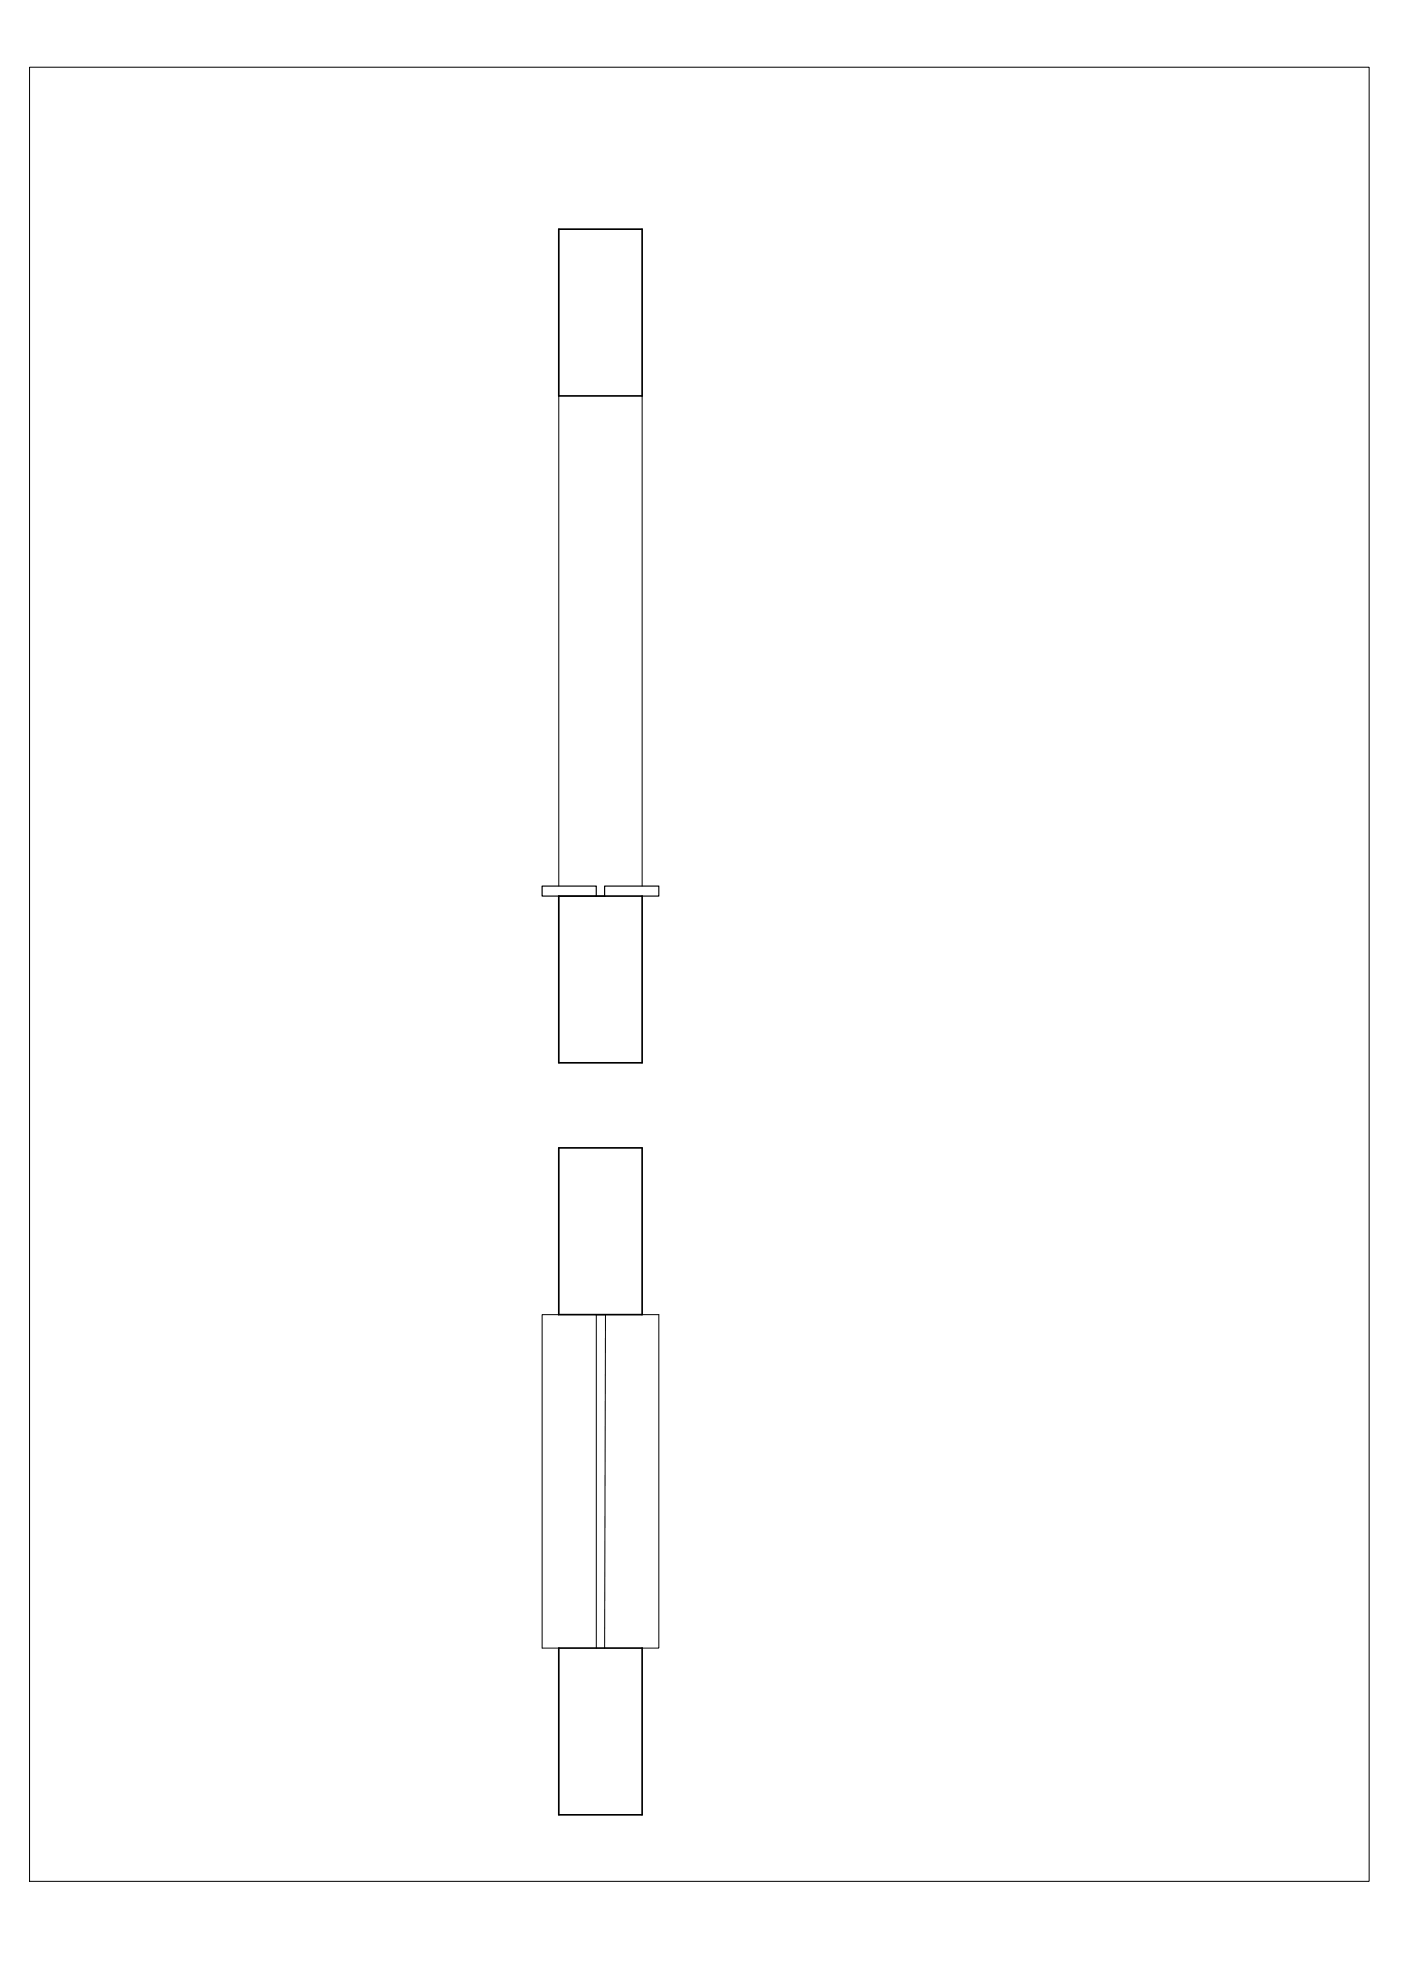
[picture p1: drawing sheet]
<svg xmlns="http://www.w3.org/2000/svg" width="420mm" height="594mm" viewBox="0 0 420 594" stroke-linecap="round" stroke-linejoin="round" font-family="sans-serif">
<!-- layer: 0 -->
<path d="M8.9 20.2h401.7v544h-401.7zM167.6 118.7v147M192.6 118.7v147M167.6 268.7h13.7M167.6 394.2h-5v100h5M178.6 394.2h3l-.3 100M178.8 394.2v100M192.6 394.2h5v100h-5" fill="none" stroke="#000" stroke-width=".3"/>
<path d="M167.6 68.7h25v50h-25zM167.6 268.7h25v50h-25zM167.6 344.2h25v50h-25zM167.6 494.2h25v50h-25z" fill="none" stroke="#000" stroke-width=".5"/>
<path d="M167.6 268.7h-5v-3h16.2v3M181.3 268.7v-3h16.3v3h-5" fill="none" stroke="#000" stroke-width=".35"/>
</svg>
